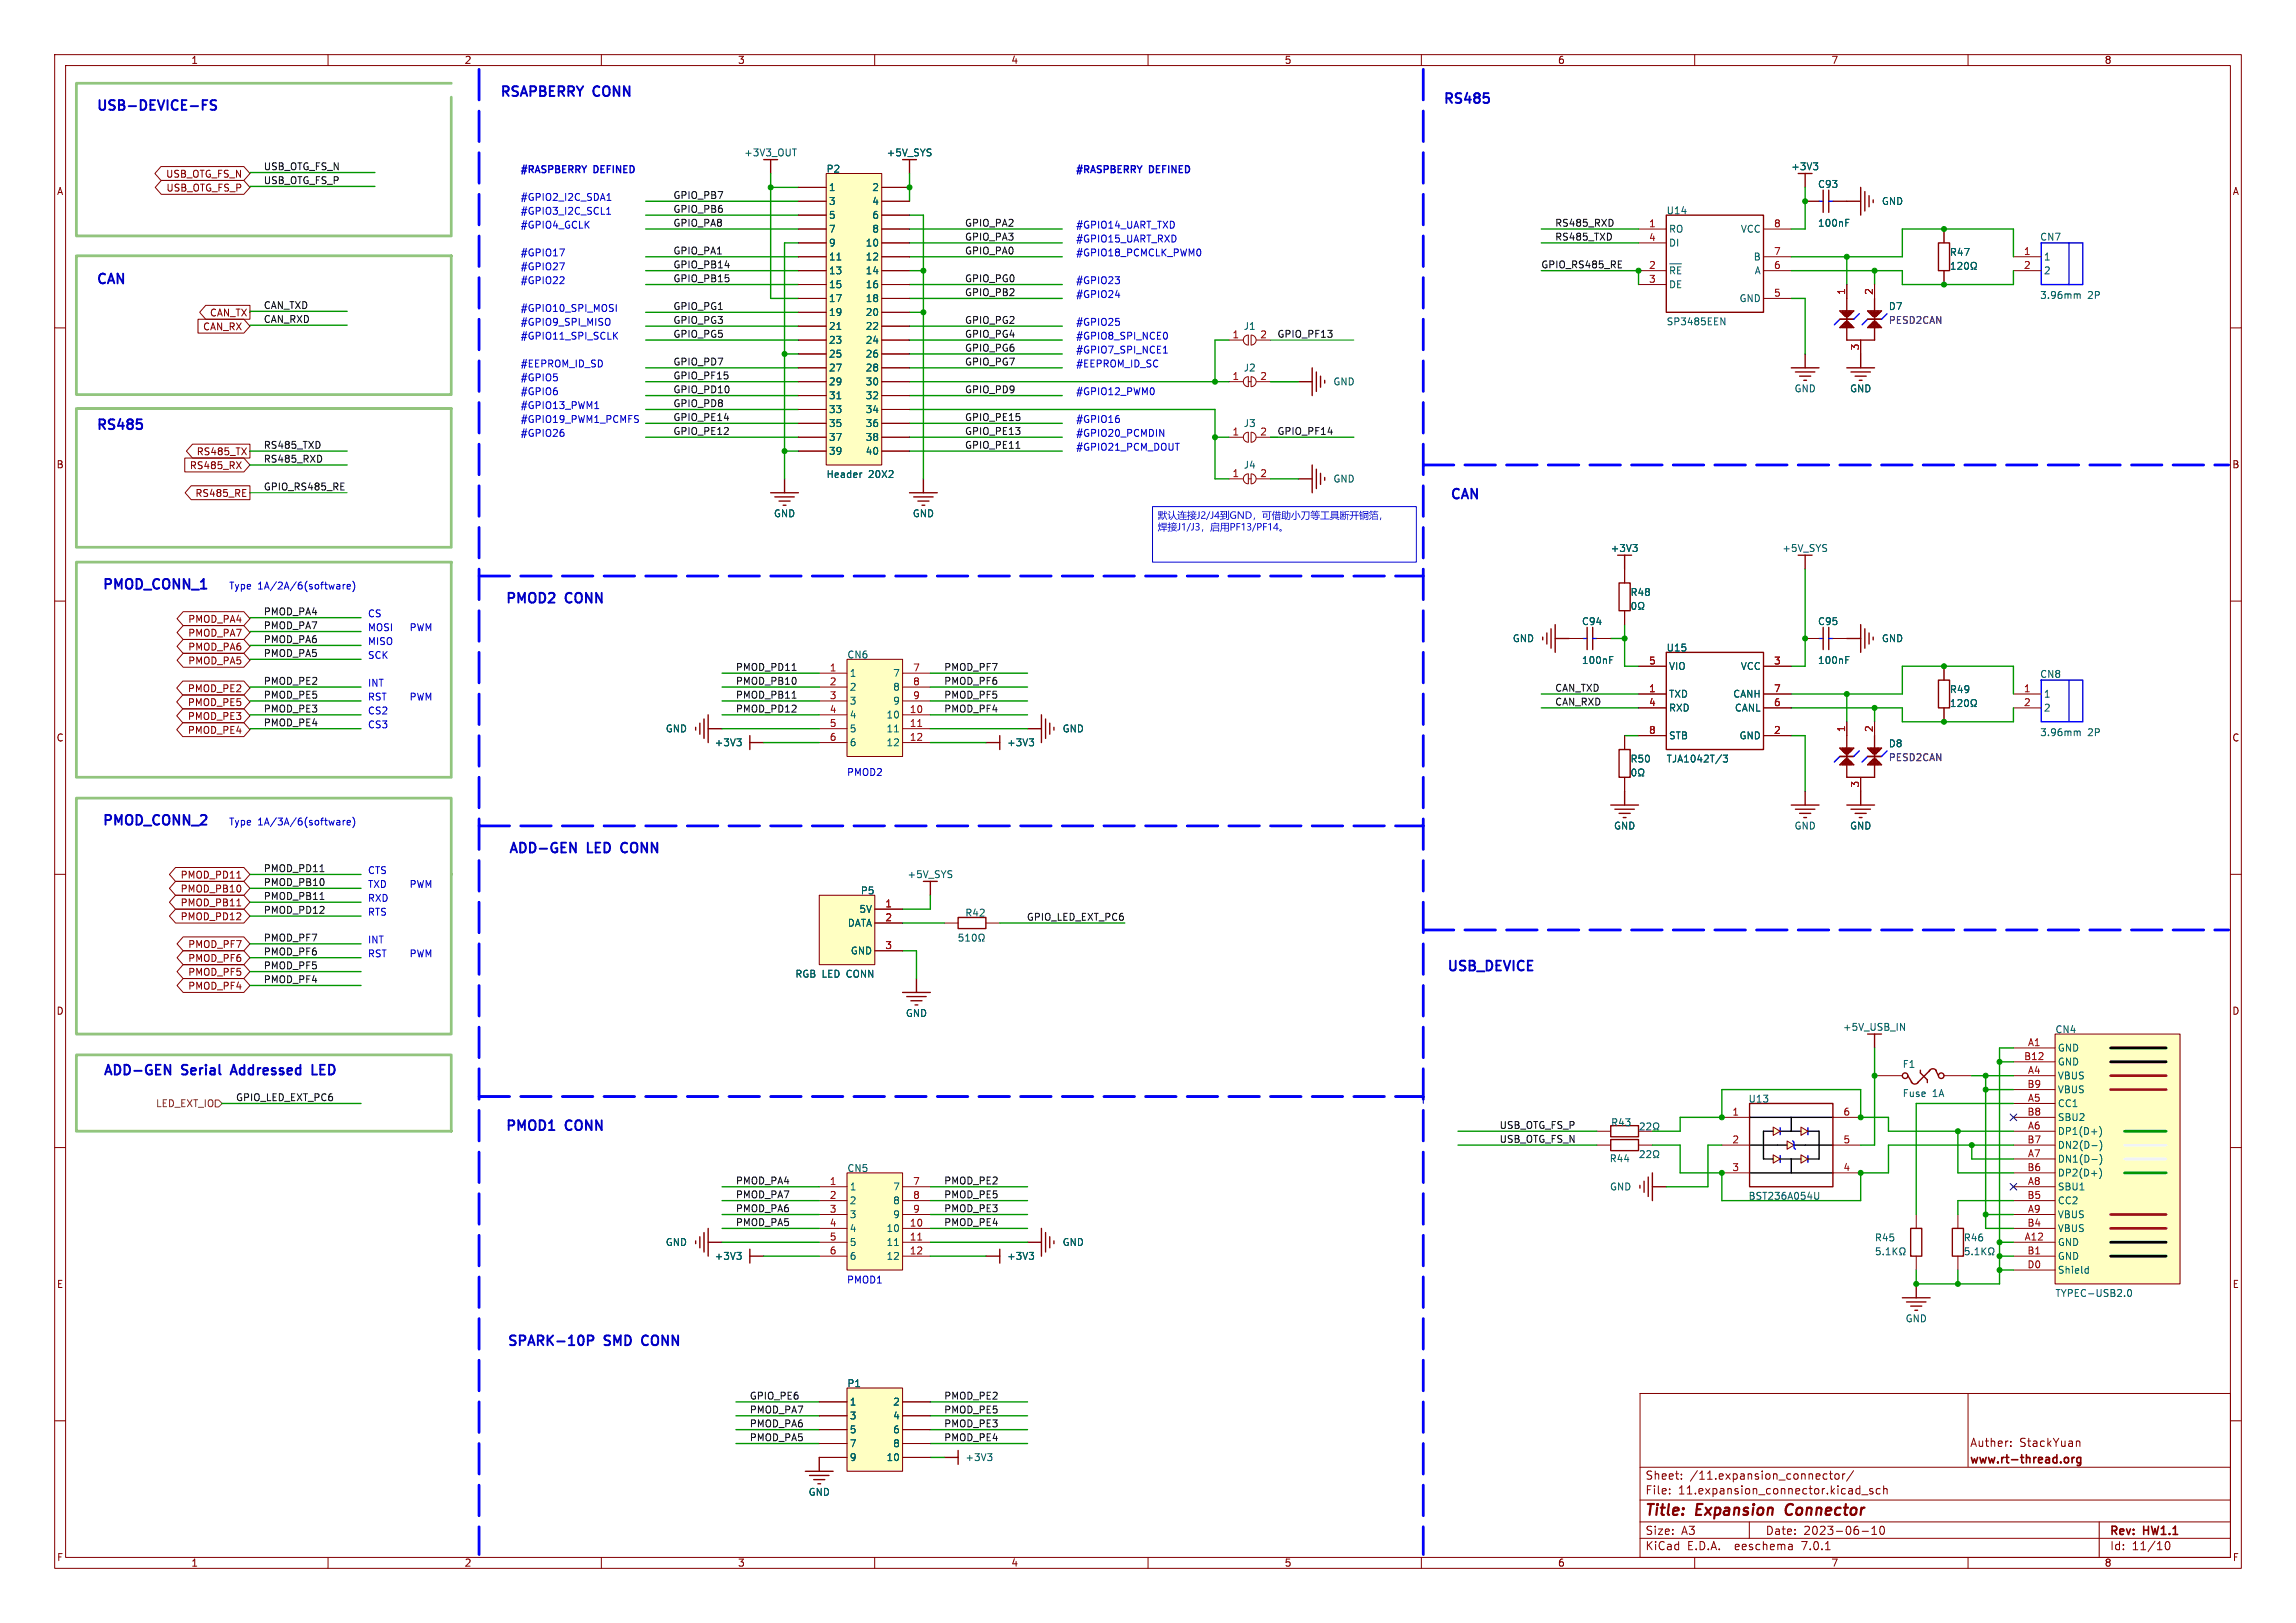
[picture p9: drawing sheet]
<svg xmlns="http://www.w3.org/2000/svg" width="420mm" height="297mm" viewBox="0 0 420 297" stroke-linecap="round" stroke-linejoin="round" font-family="sans-serif">
<defs><g id="words">
<g font-size="2.8" fill="#840000">
<text x="301" y="277.8">Title:</text>
<text x="310.4" y="277.8">Expansion</text>
<text x="327.4" y="277.8">Connector</text>
</g>
<g font-size="2.5" fill="#0000c2">
<text x="91.1" y="17.8">RSAPBERRY CONN</text>
<text x="17.8" y="20.3">USB-DEVICE-FS</text>
<text x="264.2" y="19.1">RS485</text>
<text x="17.8" y="52.1">CAN</text>
<text x="17.8" y="78.7">RS485</text>
<text x="265.4" y="91.4">CAN</text>
<text x="18.3" y="107.9">PMOD_CONN_1</text>
<text x="92.1" y="110.5">PMOD2</text>
<text x="103.1" y="110.5">CONN</text>
<text x="18.3" y="151.1">PMOD_CONN_2</text>
<text x="92.7" y="156.2">ADD-GEN</text>
<text x="107.1" y="156.2">LED</text>
<text x="113.8" y="156.2">CONN</text>
<text x="264.3" y="177.8">USB_DEVICE</text>
<text x="19" y="196.8">ADD-GEN</text>
<text x="33.5" y="196.8">Serial</text>
<text x="43.1" y="196.8">Addressed</text>
<text x="58.3" y="196.8">LED</text>
<text x="92.1" y="207">PMOD1</text>
<text x="103.1" y="207">CONN</text>
<text x="92.4" y="246.4">SPARK-10P</text>
<text x="110.2" y="246.4">SMD</text>
<text x="117.6" y="246.4">CONN</text>
</g>
<g font-size="2.1" fill="#840000">
<text x="360.4" y="268.1">www.rt-thread.org</text>
<text x="360.4" y="264.9">Auther:</text>
<text x="369.4" y="264.9">StackYuan</text>
<text x="301" y="273.6">File:</text>
<text x="301" y="270.9">Sheet:</text>
<text x="307" y="273.6">11.expansion_connector.kicad_sch</text>
<text x="309.1" y="270.9">/11.expansion_connector/</text>
<text x="301" y="281">Size:</text>
<text x="307.6" y="281">A3</text>
<text x="323" y="281">Date:</text>
<text x="329.9" y="281">2023-06-10</text>
<text x="386" y="281.2">Rev:</text>
<text x="392.2" y="281.2">HW1.1</text>
<text x="301" y="283.8">KiCad</text>
<text x="308.6" y="283.8">E.D.A.</text>
<text x="317.4" y="283.8">eeschema</text>
<text x="329.7" y="283.8">7.0.1</text>
<text x="386" y="283.8">Id:</text>
<text x="390" y="283.8">11/10</text>
</g>
<g font-size="1.8" fill="#840000">
<text x="35" y="11.8">1</text>
<text x="85" y="11.8">2</text>
<text x="135" y="11.8">3</text>
<text x="185" y="11.8">4</text>
<text x="235" y="11.8">5</text>
<text x="285" y="11.8">6</text>
<text x="335" y="11.8">7</text>
<text x="385" y="11.8">8</text>
<text x="10.4" y="35.8">A</text>
<text x="30.3" y="32.7">USB_OTG_FS_N</text>
<text x="30.3" y="35.2">USB_OTG_FS_P</text>
<text x="408.4" y="35.8">A</text>
<text x="38.3" y="58.1">CAN_TX</text>
<text x="37" y="60.6">CAN_RX</text>
<text x="35.9" y="83.5">RS485_TX</text>
<text x="10.3" y="85.8">B</text>
<text x="34.6" y="86">RS485_RX</text>
<text x="408.3" y="85.8">B</text>
<text x="35.6" y="91.1">RS485_RE</text>
<text x="34.3" y="119.2">PMOD_PA6</text>
<text x="34.3" y="116.7">PMOD_PA7</text>
<text x="34.3" y="114.1">PMOD_PA4</text>
<text x="34.3" y="121.7">PMOD_PA5</text>
<text x="34.2" y="129.4">PMOD_PE5</text>
<text x="34.2" y="126.8">PMOD_PE2</text>
<text x="34.2" y="131.9">PMOD_PE3</text>
<text x="10.3" y="135.8">C</text>
<text x="34.2" y="134.4">PMOD_PE4</text>
<text x="408.3" y="135.8">C</text>
<text x="32.9" y="160.9">PMOD_PD11</text>
<text x="32.9" y="166">PMOD_PB11</text>
<text x="32.9" y="163.5">PMOD_PB10</text>
<text x="32.9" y="168.6">PMOD_PD12</text>
<text x="34.3" y="173.6">PMOD_PF7</text>
<text x="34.3" y="178.7">PMOD_PF5</text>
<text x="34.3" y="176.2">PMOD_PF6</text>
<text x="10.3" y="185.8">D</text>
<text x="34.3" y="181.3">PMOD_PF4</text>
<text x="408.3" y="185.8">D</text>
<text x="10.4" y="235.8">E</text>
<text x="408.3" y="235.8">E</text>
<text x="10.4" y="285.8">F</text>
<text x="35" y="286.8">1</text>
<text x="85" y="286.8">2</text>
<text x="135" y="286.8">3</text>
<text x="185" y="286.8">4</text>
<text x="235" y="286.8">5</text>
<text x="285" y="286.8">6</text>
<text x="335" y="286.8">7</text>
<text x="385" y="286.8">8</text>
<text x="408.4" y="285.8">F</text>
</g>
<g font-size="1.8" fill="#006464">
<text x="136.1" y="28.8">+3V3_OUT</text>
<text x="162.1" y="28.8">+5V_SYS</text>
<text x="151.1" y="31.7">P2</text>
<text x="151.6" y="35.1">1</text>
<text x="159.4" y="35.1">2</text>
<text x="327.6" y="31.3">+3V3</text>
<text x="332.5" y="34.5">C93</text>
<text x="151.6" y="37.7">3</text>
<text x="151.6" y="40.2">5</text>
<text x="159.4" y="37.7">4</text>
<text x="159.4" y="40.2">6</text>
<text x="304.8" y="39.4">U14</text>
<text x="332.5" y="41.6">100nF</text>
<text x="344.2" y="37.7">GND</text>
<text x="151.6" y="47.8">11</text>
<text x="151.6" y="42.7">7</text>
<text x="151.6" y="45.3">9</text>
<text x="158.2" y="45.3">10</text>
<text x="158.2" y="47.8">12</text>
<text x="159.4" y="42.7">8</text>
<text x="305.3" y="42.7">RO</text>
<text x="305.3" y="45.3">DI</text>
<text x="318.3" y="42.7">VCC</text>
<text x="320.7" y="47.8">B</text>
<text x="356.6" y="47">R47</text>
<text x="373.1" y="44.2">CN7</text>
<text x="373.9" y="47.8">1</text>
<text x="151.6" y="50.4">13</text>
<text x="151.6" y="52.9">15</text>
<text x="158.2" y="50.4">14</text>
<text x="158.2" y="52.9">16</text>
<text x="305.3" y="51">~{RE}</text>
<text x="305.3" y="52.9">DE</text>
<text x="320.9" y="50.4">A</text>
<text x="373.9" y="50.4">2</text>
<text x="151.6" y="55.4">17</text>
<text x="151.6" y="58">19</text>
<text x="158.2" y="55.4">18</text>
<text x="158.2" y="58">20</text>
<text x="304.8" y="59.7">SP3485EEN</text>
<text x="318.1" y="55.4">GND</text>
<text x="345.4" y="56.9">D7</text>
<text x="373.1" y="54.9">3.96mm</text>
<text x="381.8" y="54.9">2P</text>
<text x="151.6" y="60.5">21</text>
<text x="151.6" y="63.1">23</text>
<text x="151.6" y="65.6">25</text>
<text x="158.2" y="60.5">22</text>
<text x="158.2" y="63.1">24</text>
<text x="158.2" y="65.6">26</text>
<text x="227.4" y="60.5">J1</text>
<text x="151.6" y="68.1">27</text>
<text x="151.6" y="70.7">29</text>
<text x="158.2" y="68.1">28</text>
<text x="158.2" y="70.7">30</text>
<text x="227.4" y="68.1">J2</text>
<text x="243.8" y="70.7">GND</text>
<text x="328.2" y="71.9">GND</text>
<text x="338.4" y="71.9">GND</text>
<text x="151.6" y="73.2">31</text>
<text x="151.6" y="75.8">33</text>
<text x="158.2" y="73.2">32</text>
<text x="158.2" y="75.8">34</text>
<text x="151.6" y="78.3">35</text>
<text x="151.6" y="80.8">37</text>
<text x="151.6" y="83.4">39</text>
<text x="158.2" y="78.3">36</text>
<text x="158.2" y="80.8">38</text>
<text x="158.2" y="83.4">40</text>
<text x="227.4" y="78.3">J3</text>
<text x="151.1" y="87.6">Header</text>
<text x="158.8" y="87.6">20X2</text>
<text x="227.4" y="85.9">J4</text>
<text x="243.8" y="88.5">GND</text>
<text x="141.5" y="94.8">GND</text>
<text x="166.9" y="94.8">GND</text>
<text x="294.6" y="101.2">+3V3</text>
<text x="326" y="101.2">+5V_SYS</text>
<text x="298.2" y="109.2">R48</text>
<text x="276.7" y="117.7">GND</text>
<text x="289.3" y="114.5">C94</text>
<text x="304.8" y="119.4">U15</text>
<text x="332.5" y="114.5">C95</text>
<text x="344.2" y="117.7">GND</text>
<text x="154.9" y="120.6">CN6</text>
<text x="155.4" y="124">1</text>
<text x="163.3" y="124">7</text>
<text x="289.3" y="121.7">100nF</text>
<text x="305.3" y="122.7">VIO</text>
<text x="318.3" y="122.7">VCC</text>
<text x="332.5" y="121.7">100nF</text>
<text x="373.1" y="124.2">CN8</text>
<text x="155.4" y="126.6">2</text>
<text x="155.4" y="129.1">3</text>
<text x="155.4" y="131.6">4</text>
<text x="162" y="131.6">10</text>
<text x="163.3" y="126.6">8</text>
<text x="163.3" y="129.1">9</text>
<text x="305.3" y="127.8">TXD</text>
<text x="305.3" y="130.4">RXD</text>
<text x="316.9" y="127.8">CANH</text>
<text x="317.2" y="130.4">CANL</text>
<text x="356.6" y="127">R49</text>
<text x="373.9" y="127.8">1</text>
<text x="373.9" y="130.4">2</text>
<text x="121.7" y="134.2">GND</text>
<text x="130.7" y="136.7">+3V3</text>
<text x="155.4" y="134.2">5</text>
<text x="155.4" y="136.7">6</text>
<text x="162" y="134.2">11</text>
<text x="162" y="136.7">12</text>
<text x="184.2" y="136.7">+3V3</text>
<text x="194.3" y="134.2">GND</text>
<text x="305.3" y="135.4">STB</text>
<text x="318.1" y="135.4">GND</text>
<text x="345.4" y="136.9">D8</text>
<text x="373.1" y="134.9">3.96mm</text>
<text x="381.8" y="134.9">2P</text>
<text x="298.2" y="139.7">R50</text>
<text x="304.8" y="139.7">TJA1042T/3</text>
<text x="295.2" y="152">GND</text>
<text x="328.2" y="152">GND</text>
<text x="338.4" y="152">GND</text>
<text x="165.9" y="160.8">+5V_SYS</text>
<text x="157.1" y="167.2">5V</text>
<text x="157.4" y="163.8">P5</text>
<text x="176.5" y="167.9">R42</text>
<text x="155" y="169.7">DATA</text>
<text x="145.4" y="179.1">RGB LED CONN</text>
<text x="155.5" y="174.8">GND</text>
<text x="165.6" y="186.2">GND</text>
<text x="337.1" y="188.8">+5V_USB_IN</text>
<text x="375.9" y="189.2">CN4</text>
<text x="348" y="195.6">F1</text>
<text x="376.4" y="192.6">GND</text>
<text x="376.4" y="197.7">VBUS</text>
<text x="376.4" y="195.1">GND</text>
<text x="319.8" y="201.9">U13</text>
<text x="348" y="200.9">Fuse</text>
<text x="353.4" y="200.9">1A</text>
<text x="376.4" y="202.8">CC1</text>
<text x="376.4" y="200.2">VBUS</text>
<text x="294.6" y="206.2">R43</text>
<text x="376.4" y="207.8">DP1(D+)</text>
<text x="376.4" y="205.3">SBU2</text>
<text x="154.9" y="214.6">CN5</text>
<text x="294.4" y="212.8">R44</text>
<text x="376.4" y="212.9">DN1(D-)</text>
<text x="376.4" y="215.5">DP2(D+)</text>
<text x="376.4" y="210.4">DN2(D-)</text>
<text x="155.4" y="218">1</text>
<text x="155.4" y="220.5">2</text>
<text x="163.3" y="218">7</text>
<text x="163.3" y="220.5">8</text>
<text x="294.4" y="218">GND</text>
<text x="319.8" y="219.7">BST236A054U</text>
<text x="376.4" y="218">SBU1</text>
<text x="376.4" y="220.5">CC2</text>
<text x="155.4" y="223.1">3</text>
<text x="155.4" y="225.6">4</text>
<text x="162" y="225.6">10</text>
<text x="163.3" y="223.1">9</text>
<text x="342.9" y="227.3">R45</text>
<text x="359.2" y="227.3">R46</text>
<text x="376.4" y="223.1">VBUS</text>
<text x="376.4" y="225.6">VBUS</text>
<text x="121.7" y="228.2">GND</text>
<text x="130.7" y="230.7">+3V3</text>
<text x="155.4" y="228.2">5</text>
<text x="155.4" y="230.7">6</text>
<text x="162" y="228.2">11</text>
<text x="162" y="230.7">12</text>
<text x="184.2" y="230.7">+3V3</text>
<text x="194.3" y="228.2">GND</text>
<text x="376.4" y="228.2">GND</text>
<text x="376.4" y="230.7">GND</text>
<text x="376.4" y="233.2">Shield</text>
<text x="375.9" y="237.5">TYPEC-USB2.0</text>
<text x="348.5" y="242.1">GND</text>
<text x="154.9" y="254">P1</text>
<text x="155.4" y="257.4">1</text>
<text x="163.3" y="257.4">2</text>
<text x="155.4" y="259.9">3</text>
<text x="155.4" y="262.4">5</text>
<text x="163.3" y="259.9">4</text>
<text x="163.3" y="262.4">6</text>
<text x="155.4" y="265">7</text>
<text x="155.4" y="267.5">9</text>
<text x="162" y="267.5">10</text>
<text x="163.3" y="265">8</text>
<text x="176.5" y="267.5">+3V3</text>
<text x="147.9" y="273.9">GND</text>
</g>
<g font-size="1.8" fill="#0f0f0f">
<text x="48.3" y="33.8">USB_OTG_FS_P</text>
<text x="48.3" y="31.2">USB_OTG_FS_N</text>
<text x="123.2" y="39">GPIO_PB6</text>
<text x="123.2" y="41.6">GPIO_PA8</text>
<text x="123.2" y="36.5">GPIO_PB7</text>
<text x="176.5" y="41.6">GPIO_PA2</text>
<text x="284.5" y="41.6">RS485_RXD</text>
<text x="123.2" y="46.6">GPIO_PA1</text>
<text x="176.5" y="44.1">GPIO_PA3</text>
<text x="176.5" y="46.6">GPIO_PA0</text>
<text x="284.5" y="44.1">RS485_TXD</text>
<text x="123.2" y="51.7">GPIO_PB15</text>
<text x="123.2" y="49.2">GPIO_PB14</text>
<text x="176.5" y="51.7">GPIO_PG0</text>
<text x="281.9" y="49.2">GPIO_RS485_RE</text>
<text x="48.3" y="59.2">CAN_RXD</text>
<text x="48.3" y="56.6">CAN_TXD</text>
<text x="123.2" y="56.8">GPIO_PG1</text>
<text x="123.2" y="59.3">GPIO_PG3</text>
<text x="176.5" y="59.3">GPIO_PG2</text>
<text x="176.5" y="54.3">GPIO_PB2</text>
<text x="123.2" y="61.9">GPIO_PG5</text>
<text x="176.5" y="61.9">GPIO_PG4</text>
<text x="176.5" y="64.4">GPIO_PG6</text>
<text x="233.7" y="61.9">GPIO_PF13</text>
<text x="123.2" y="67">GPIO_PD7</text>
<text x="123.2" y="69.5">GPIO_PF15</text>
<text x="176.5" y="67">GPIO_PG7</text>
<text x="123.2" y="77.1">GPIO_PE14</text>
<text x="123.2" y="74.6">GPIO_PD8</text>
<text x="123.2" y="72">GPIO_PD10</text>
<text x="176.5" y="72">GPIO_PD9</text>
<text x="176.5" y="77.1">GPIO_PE15</text>
<text x="48.3" y="82.2">RS485_TXD</text>
<text x="123.2" y="79.7">GPIO_PE12</text>
<text x="176.5" y="82.2">GPIO_PE11</text>
<text x="176.5" y="79.7">GPIO_PE13</text>
<text x="233.7" y="79.7">GPIO_PF14</text>
<text x="48.3" y="84.7">RS485_RXD</text>
<text x="48.3" y="89.8">GPIO_RS485_RE</text>
<text x="48.3" y="112.7">PMOD_PA4</text>
<text x="48.3" y="117.8">PMOD_PA6</text>
<text x="48.3" y="115.2">PMOD_PA7</text>
<text x="48.3" y="125.4">PMOD_PE2</text>
<text x="48.3" y="120.3">PMOD_PA5</text>
<text x="134.6" y="122.8">PMOD_PD11</text>
<text x="134.6" y="125.4">PMOD_PB10</text>
<text x="172.7" y="122.8">PMOD_PF7</text>
<text x="172.7" y="125.4">PMOD_PF6</text>
<text x="48.3" y="130.5">PMOD_PE3</text>
<text x="48.3" y="127.9">PMOD_PE5</text>
<text x="134.6" y="130.5">PMOD_PD12</text>
<text x="134.6" y="127.9">PMOD_PB11</text>
<text x="172.7" y="127.9">PMOD_PF5</text>
<text x="172.7" y="130.5">PMOD_PF4</text>
<text x="284.5" y="129.2">CAN_RXD</text>
<text x="284.5" y="126.7">CAN_TXD</text>
<text x="48.3" y="133">PMOD_PE4</text>
<text x="48.3" y="159.7">PMOD_PD11</text>
<text x="48.3" y="164.8">PMOD_PB11</text>
<text x="48.3" y="167.3">PMOD_PD12</text>
<text x="48.3" y="162.2">PMOD_PB10</text>
<text x="48.3" y="172.4">PMOD_PF7</text>
<text x="187.7" y="168.6">GPIO_LED_EXT_PC6</text>
<text x="48.3" y="180">PMOD_PF4</text>
<text x="48.3" y="177.5">PMOD_PF5</text>
<text x="48.3" y="174.9">PMOD_PF6</text>
<text x="43.2" y="201.6">GPIO_LED_EXT_PC6</text>
<text x="274.3" y="209.2">USB_OTG_FS_N</text>
<text x="274.3" y="206.7">USB_OTG_FS_P</text>
<text x="134.6" y="221.9">PMOD_PA6</text>
<text x="134.6" y="219.4">PMOD_PA7</text>
<text x="134.6" y="216.8">PMOD_PA4</text>
<text x="172.7" y="216.8">PMOD_PE2</text>
<text x="172.7" y="219.4">PMOD_PE5</text>
<text x="172.7" y="221.9">PMOD_PE3</text>
<text x="134.6" y="224.4">PMOD_PA5</text>
<text x="172.7" y="224.4">PMOD_PE4</text>
<text x="137.2" y="256.2">GPIO_PE6</text>
<text x="172.7" y="256.2">PMOD_PE2</text>
<text x="137.2" y="258.7">PMOD_PA7</text>
<text x="137.2" y="263.8">PMOD_PA5</text>
<text x="137.2" y="261.3">PMOD_PA6</text>
<text x="172.7" y="261.3">PMOD_PE3</text>
<text x="172.7" y="258.7">PMOD_PE5</text>
<text x="172.7" y="263.8">PMOD_PE4</text>
</g>
<g font-size="1.8" fill="#0000c2">
<text x="95.2" y="31.8">#RASPBERRY</text>
<text x="108.8" y="31.8">DEFINED</text>
<text x="196.8" y="31.8">#RASPBERRY</text>
<text x="210.4" y="31.8">DEFINED</text>
<text x="95.2" y="39.4">#GPIO3_I2C_SCL1</text>
<text x="95.2" y="36.8">#GPIO2_I2C_SDA1</text>
<text x="95.2" y="41.9">#GPIO4_GCLK</text>
<text x="196.8" y="41.9">#GPIO14_UART_TXD</text>
<text x="95.2" y="47">#GPIO17</text>
<text x="196.8" y="47">#GPIO18_PCMCLK_PWM0</text>
<text x="196.8" y="44.4">#GPIO15_UART_RXD</text>
<text x="95.2" y="52.1">#GPIO22</text>
<text x="95.2" y="49.5">#GPIO27</text>
<text x="196.8" y="52.1">#GPIO23</text>
<text x="95.2" y="57.2">#GPIO10_SPI_MOSI</text>
<text x="95.2" y="59.7">#GPIO9_SPI_MISO</text>
<text x="196.8" y="54.6">#GPIO24</text>
<text x="196.8" y="59.7">#GPIO25</text>
<text x="95.2" y="62.2">#GPIO11_SPI_SCLK</text>
<text x="196.8" y="62.2">#GPIO8_SPI_NCE0</text>
<text x="196.8" y="64.8">#GPIO7_SPI_NCE1</text>
<text x="95.2" y="69.8">#GPIO5</text>
<text x="95.2" y="67.3">#EEPROM_ID_SD</text>
<text x="196.8" y="67.3">#EEPROM_ID_SC</text>
<text x="95.2" y="72.4">#GPIO6</text>
<text x="95.2" y="74.9">#GPIO13_PWM1</text>
<text x="95.2" y="77.5">#GPIO19_PWM1_PCMFS</text>
<text x="196.8" y="72.4">#GPIO12_PWM0</text>
<text x="196.8" y="77.5">#GPIO16</text>
<text x="95.2" y="80">#GPIO26</text>
<text x="196.8" y="80">#GPIO20_PCMDIN</text>
<text x="196.8" y="82.5">#GPIO21_PCM_DOUT</text>
<text x="41.9" y="107.9">Type</text>
<text x="47.2" y="107.9">1A/2A/6(software)</text>
<text x="67.3" y="113">CS</text>
<text x="67.3" y="118.1">MISO</text>
<text x="67.3" y="115.6">MOSI</text>
<text x="74.9" y="115.6">PWM</text>
<text x="67.3" y="120.7">SCK</text>
<text x="67.3" y="125.7">INT</text>
<text x="67.3" y="128.3">RST</text>
<text x="67.3" y="130.8">CS2</text>
<text x="74.9" y="128.3">PWM</text>
<text x="67.3" y="133.3">CS3</text>
<text x="154.9" y="142.1">PMOD2</text>
<text x="41.9" y="151.1">Type</text>
<text x="47.2" y="151.1">1A/3A/6(software)</text>
<text x="67.3" y="160">CTS</text>
<text x="67.3" y="162.6">TXD</text>
<text x="67.3" y="165.1">RXD</text>
<text x="67.3" y="167.6">RTS</text>
<text x="74.9" y="162.6">PWM</text>
<text x="67.3" y="172.7">INT</text>
<text x="67.3" y="175.3">RST</text>
<text x="74.9" y="175.3">PWM</text>
<text x="154.9" y="234.9">PMOD1</text>
</g>
<g font-size="1.8" fill="#a90000">
<text x="301.6" y="41.7">1</text>
<text x="324.5" y="41.7">8</text>
<text x="301.6" y="44.2">4</text>
<text x="324.5" y="46.7">7</text>
<text x="370.2" y="46.7">1</text>
<text x="301.6" y="49.3">2</text>
<text x="301.6" y="51.8">3</text>
<text x="324.5" y="49.3">6</text>
<text x="370.2" y="49.3">2</text>
<text x="324.5" y="54.4">5</text>
<text x="337.6" y="54" transform="rotate(-90 337.6 54)">1</text>
<text x="342.6" y="54" transform="rotate(-90 342.6 54)">2</text>
<text x="225.4" y="62">1</text>
<text x="230.5" y="62">2</text>
<text x="340.1" y="64.2" transform="rotate(-90 340.1 64.2)">3</text>
<text x="225.4" y="69.6">1</text>
<text x="230.5" y="69.6">2</text>
<text x="225.4" y="79.8">1</text>
<text x="230.5" y="79.8">2</text>
<text x="225.4" y="87.4">1</text>
<text x="230.5" y="87.4">2</text>
<text x="151.7" y="122.9">1</text>
<text x="151.7" y="125.5">2</text>
<text x="167" y="122.9">7</text>
<text x="167" y="125.5">8</text>
<text x="301.6" y="121.7">5</text>
<text x="324.5" y="121.7">3</text>
<text x="151.7" y="128">3</text>
<text x="151.7" y="130.6">4</text>
<text x="166.4" y="130.6">10</text>
<text x="167" y="128">9</text>
<text x="301.6" y="126.7">1</text>
<text x="301.6" y="129.3">4</text>
<text x="324.5" y="129.3">6</text>
<text x="324.5" y="126.7">7</text>
<text x="370.2" y="126.7">1</text>
<text x="370.2" y="129.3">2</text>
<text x="151.7" y="133.1">5</text>
<text x="151.7" y="135.6">6</text>
<text x="166.4" y="133.1">11</text>
<text x="166.4" y="135.6">12</text>
<text x="301.6" y="134.4">8</text>
<text x="324.5" y="134.4">2</text>
<text x="337.6" y="134" transform="rotate(-90 337.6 134)">1</text>
<text x="342.6" y="134" transform="rotate(-90 342.6 134)">2</text>
<text x="340.1" y="144.2" transform="rotate(-90 340.1 144.2)">3</text>
<text x="161.9" y="166.1">1</text>
<text x="161.9" y="168.7">2</text>
<text x="161.9" y="173.7">3</text>
<text x="370.9" y="191.5">A1</text>
<text x="370.2" y="194.1">B12</text>
<text x="370.9" y="196.6">A4</text>
<text x="370.8" y="199.1">B9</text>
<text x="370.9" y="201.7">A5</text>
<text x="316.8" y="204.2">1</text>
<text x="316.8" y="209.3">2</text>
<text x="337.2" y="209.3">5</text>
<text x="337.2" y="204.2">6</text>
<text x="370.8" y="209.3">B7</text>
<text x="370.8" y="204.2">B8</text>
<text x="370.9" y="206.8">A6</text>
<text x="316.8" y="214.4">3</text>
<text x="337.2" y="214.4">4</text>
<text x="370.8" y="214.4">B6</text>
<text x="370.9" y="211.8">A7</text>
<text x="151.7" y="216.9">1</text>
<text x="151.7" y="219.5">2</text>
<text x="151.7" y="222">3</text>
<text x="167" y="216.9">7</text>
<text x="167" y="219.5">8</text>
<text x="167" y="222">9</text>
<text x="370.8" y="219.5">B5</text>
<text x="370.9" y="216.9">A8</text>
<text x="370.9" y="222">A9</text>
<text x="151.7" y="224.5">4</text>
<text x="151.7" y="227.1">5</text>
<text x="166.4" y="224.5">10</text>
<text x="166.4" y="227.1">11</text>
<text x="370.3" y="227.1">A12</text>
<text x="370.8" y="224.5">B4</text>
<text x="151.7" y="229.6">6</text>
<text x="166.4" y="229.6">12</text>
<text x="370.8" y="229.6">B1</text>
<text x="370.8" y="232.2">D0</text>
</g>
<g font-size="1.8" fill="#840084">
<text x="345.4" y="59.4">PESD2CAN</text>
<text x="345.4" y="139.4">PESD2CAN</text>
</g>
<text font-size="1.8" fill="#725600" x="28.4" y="202.8">LED_EXT_IO</text>
</g></defs>
<g fill="none" stroke="#840000" stroke-width=".18">
<path d="M10 10h400v277h-400zM12 12h396v273h-396zM60 10v2M110 10v2M160 10v2M210 10v2M260 10v2M310 10v2M360 10v2M330.2 36.8h2.5M335.3 36.8h2.5M10 60h2"/>
<path d="M337.8 52.1v2.5M342.9 52.1v2.5M408 60h2M224.8 62.2h2.5M224.8 69.9h2.5M227.4 62.3a.91 .91 0 0 0 .9 .8M227.4 62.2a.91 .91 0 0 1 .9-.9v1.8M228.3 68.9a.91 .91 0 0 0-.9 .9M228.3 69v1.8a.91 .91 0 0 1-.9-.9M228.3 69.9h.6M228.9 61.3v1.8M228.9 69v1.7"/>
<path d="M228.9 61.3a.91 .91 0 0 1 .9 .9M228.9 68.9a.91 .91 0 0 1 .9 .9M229.8 62.3a.91 .91 0 0 1-.9 .8M229.8 69.9a.91 .91 0 0 1-.9 .9M229.9 62.2h2.5M229.9 69.9h2.5M340.4 62.2v2.6M10 110h2M297.2 104.1v2.6M297.2 111.8v2.5M408 110h2M149.9 123.2h5"/>
<path d="M149.9 130.8h5M149.9 133.4h5M149.9 135.9h5M149.9 125.7h5M149.9 128.3h5M154.9 120.7h10.2v17.7h-10.2zM165.1 123.2h5.1M165.1 130.8h5.1M165.1 133.4h5.1M165.1 135.9h5.1M165.1 125.7h5.1M165.1 128.3h5.1"/>
<path d="M299.7 127h5.1M299.7 134.6h5.1M299.7 121.9h5.1M299.7 129.5h5.1M322.6 127h5.1M322.6 134.6h5.1M322.6 121.9h5.1M322.6 129.5h5.1M355.6 121.9v2.6M355.6 129.5v2.6M368.3 127h5.1M368.3 129.5h5.1"/>
<path d="M10 160h2M408 160h2M342.9 196.9h5.1M355.6 196.9h5.1M10 210h2M292.1 209.6h2.5M299.7 209.6h2.6M408 210h2M10 260h2M300 255h108v30h-108zM360 255v13.4M408 260h2"/>
<path d="M300 278.5h108M300 274.5h108M300 268.5h108M305.4 273.3v.1M305.4 272.5v.1M307.6 270.6v.1M307.6 269.8v.1M320 278.5v3M333.8 269.7l.4 .1M334.2 270.6l-.4 .1M334.6 269.7h.6M334.8 269.2v1.3l.4 .2"/>
<path d="M335.7 269.8l.2-.1 .4 .1 .1 .6-.1 .2-.4 .1-.2-.1zM337.1 269.7v1M337.5 269.7l-.3 .1-.1 .2M339.1 269.1l-1.3 2M340.6 273.5h1.1M342.4 279.7l.4-.4v1.5M342.6 272.5l-.4-.1-.2 .2 .1 .2 .5 .2v.3h-.6M343.9 272.5l-.4-.1-.3 .3v.4l.1 .2h.6M344.1 279.4l.1-.1a.8 .8 0 0 1 .5 .7 .8 .8 0 0 1-.5 .8 1 1 0 0 1-.1-1.4zM344.6 272.5l.2-.1 .3 .1 .1 .9M344.6 271.9v1.5M367.8 264.6v.1"/>
<path d="M367.8 263.8v.1M380 263.7l.4 .1 .1 .1v.8M384 278.5v6.5M60 285v2M110 285v2M160 285v2M210 285v2M260 285v2M300 281.5h108M310 285v2M327.6 282.6l.2 .2v.8M327.8 283.5l-.5 .1"/>
<path d="M327.8 283h-.5M333.9 283.6h.9M340.6 280.2h1.2M342.4 280.8h.9M360 285v2M396.3 282.2l.1-.1a.8 .8 0 0 1 .5 .7 .8 .8 0 0 1-.5 .8 .99 .99 0 0 1-.1-1.4z"/>
</g>
<path d="M326.8 275.7l-.2 .7 .1 .4" fill="none" stroke="#840000" stroke-width=".4"/>
<path d="M379 266.7v1M379.5 266.7l-.3 .1-.2 .2M380.6 266.8l-.4-.1-.3 .3v.4l.1 .2h.6M380.6 266.7v1.2l-.3 .3-.3-.1" fill="none" stroke="#840000" stroke-width=".3"/>
<g fill="none" stroke="#840000" stroke-width=".25">
<path d="M330.2 31.8v2.5M333.5 34.8v4.1M334.5 34.8v4.1M336.5 58.4h2.6M336.8 59.7h2M336.8 57.2h2M337.1 56.9v.5h1.5v-.5M337.1 59.9v-.5h1.5v.5M337.3 56.9v.8h1v-.8M337.3 59.9v-.7h1v.7M337.6 58.9l-1.1 1h2.6l-1-1M337.6 56.9v1"/>
<path d="M337.6 58.9v1M337.6 58.9h.5M337.6 57.9l-1.1-1h2.6l-1 1M337.6 57.9h.5M337.8 54.6v7.6h5.1v-7.6M338.1 56.9v1M338.1 58.9v1M341.6 58.4h2.6M341.9 59.7h2M341.9 57.2h2M342.1 59.9v-.5h1.6v.5M342.1 56.9v.5h1.6v-.5"/>
<path d="M342.4 59.9v-.7h1v.7M342.4 56.9v.8h1v-.8M342.6 58.9l-1 1h2.6l-1-1M342.6 58.9h.6M342.6 57.9h.6M342.6 57.9l-1-1h2.6l-1 1M342.6 56.9v1M342.6 58.9v1M343.2 56.9v1M343.2 58.9v1M282.2 116.6v.5M283 115.8v2.1"/>
<path d="M283.7 115.1v3.5M284.5 114.3v5.1M284.5 116.8h2.5M296.2 106.7h2v5.1h-2zM297.2 101.6v2.5M304.8 119.4h17.8v17.8h-17.8zM330.2 101.6v2.5M127.3 133.1v.5M128 132.3v2.1M128.8 131.6v3.5M129.5 130.8v5.1M129.5 133.4h2.6"/>
<path d="M137.2 134.6v2.6M137.2 135.9h2.5M354.6 124.5h2v5h-2zM342.9 189.2v2.6M349 196.9l.8 1.2M349.6 198a.76 .76 0 0 0 1.3 0M351.3 195.8v.5l1.3 1.3v.5M353.1 195.8l-2.3 2.3M354.1 195.8l.5 1.1M354.2 195.9a.76 .76 0 0 0-.7-.3 .76 .76 0 0 0-.7 .5M294.6 208.5h5.1v2.1h-5.1z"/>
<circle cx="348.5" cy="196.9" r=".51"/>
<circle cx="355.1" cy="196.9" r=".51"/>
</g>
<path d="M332.7 36.8h.8M334.5 36.8h.8M336.5 58.4l-1 1M340.1 57.4l-1 1M341.6 58.4l-1 1M345.2 57.4l-1 1M373.4 124.5h7.6v7.6h-7.6zM378.5 124.5v7.6" fill="none" stroke="#00f" stroke-width=".25"/>
<g fill="none" stroke="#006464" stroke-width=".18">
<path d="M331.7 29.8h.8l-.4 .5M332.3 30.3l.2 .2v.3l-.2 .3M337.6 40.1h.6M298.7 99.6h.8l-.4 .5M298.6 110.4l.2-.2a.68 .68 0 0 1 .5 .7 .68 .68 0 0 1-.5 .6l-.3-.5zM299.2 100.1l.3 .3v.3l-.3 .2M299.7 111.5h.3v-.2a.54 .54 0 0 1-.2-.8 .54 .54 0 0 1 .7-.2 .58 .58 0 0 1-.1 1v.2h.3M134.8 135.2h.8l-.4 .5M135.3 135.7l.3 .2v.3l-.3 .3M163.6 133.9h.8M315.2 138.2h.8l-.4 .5 .3 .1v.5l-.1 .2-.6-.2M356.9 129.3h.8"/>
<path d="M356.9 128.4l.4-.4v1.3M358.1 128.1l.5-.1 .3 .4-.8 .9h.8M359.5 128.1l.2-.1a.68 .68 0 0 1 .4 .7 .68 .68 0 0 1-.4 .6l-.4-.5zM360.6 129.3h.3v-.2a.54 .54 0 0 1-.3-.8 .54 .54 0 0 1 .7-.2 .58 .58 0 0 1-.1 1v.2h.3M380 134l.2-.2h.3v.8M347.6 187.3l.8 1.2v-1.2M300 210.7l.5-.1 .3 .3-.8 .9h.8M301.2 210.7l.5-.1 .3 .3-.8 .9h.8M302.5 211.8h.3v-.2a.54 .54 0 0 1-.3-.7 .54 .54 0 0 1 .7-.3 .58 .58 0 0 1-.1 1v.2h.3"/>
</g>
<path d="M154.9 120.7h10.2v17.7h-10.2z" fill="#ffffc2" stroke="#ffffc2" stroke-width=".18"/>
<path d="M167.9 132.9h.7" fill="none" stroke="#a90000" stroke-width=".18"/>
<g fill="#ffffc2">
<path d="M324.4 211.3l1.2 .8-1.2 .8z"/>
<path d="M324.4 206.2l1.2 .8-1.2 .8z"/>
<path d="M326.9 208.8l1.3 .8-1.3 .7z"/>
<path d="M329.4 211.3l1.3 .8-1.3 .8z"/>
<path d="M329.4 206.2l1.3 .8-1.3 .8z"/>
</g>
<path d="M320 204.5h7.7v2.5M320 209.6h6.9M320 214.6h15.3M324.4 207h-1.8v5.1h1.8M325.6 212.1h3.8M325.6 207h3.8M327.7 212.1v2.5M327.7 204.5h7.6M328.2 209.6h7.1M330.7 207h2v5.1h-2" fill="none" stroke="#000" stroke-width=".25"/>
<g fill="none" stroke="#00f" stroke-width=".25">
<path d="M373.4 44.5h7.6v7.6h-7.6zM378.5 44.5v7.6M289.6 116.8h.7M291.3 116.8h.8M332.7 116.8h.8M334.5 116.8h.8M336.5 138.4l-1 1M340.1 137.4l-1 1M341.6 138.4l-1 1M345.2 137.4l-1 1M325.6 206.4v1.2M325.6 211.5v1.2"/>
<path d="M327.9 208.8l.3 .2v1.1l.2 .2M330.7 206.4v1.2M330.7 211.5v1.2"/>
</g>
<g fill="none" stroke="#840000" stroke-width=".18">
<path d="M29.4 30.5h15.2l1.1 1.3-1.1 1.2h-15.2l-1.1-1.2zM29.5 33h15.1l1.1 1.3-1.1 1.3h-15.1l-1.1-1.3zM146 34.3h5.1M146 36.8h5.1M146 39.4h5.1M151.1 31.8h10.2v53.3h-10.2zM161.3 34.3h5.1M161.3 36.8h5.1M161.3 39.4h5.1M36.2 58.4h8.4l1.1 1.3-1.1 1.3h-8.4zM37.6 55.9h8.1v2.5h-8.1l-1.1-1.2zM146 44.5h5.1"/>
<path d="M146 47h5.1M146 49.5h5.1M146 52.1h5.1M146 54.6h5.1M146 57.2h5.1M146 59.7h5.1M146 41.9h5.1M161.3 44.5h5.1M161.3 47h5.1M161.3 49.5h5.1M161.3 52.1h5.1M161.3 54.6h5.1"/>
<path d="M161.3 57.2h5.1M161.3 59.7h5.1M161.3 41.9h5.1M299.7 44.5h5.1M299.7 49.5h5.1M299.7 52.1h5.1M299.7 41.9h5.1M322.6 47h5.1M322.6 49.5h5.1M322.6 54.6h5.1M322.6 41.9h5.1M355.6 41.9v2.6"/>
<path d="M355.6 49.5v2.6M368.3 47h5.1M368.3 49.5h5.1M146 62.2h5.1M146 64.8h5.1M146 67.3h5.1M146 69.9h5.1M146 72.4h5.1M146 74.9h5.1M146 77.5h5.1M161.3 62.2h5.1M161.3 64.8h5.1"/>
<path d="M161.3 67.3h5.1M161.3 69.9h5.1M161.3 72.4h5.1M161.3 74.9h5.1M161.3 77.5h5.1M227.4 80a.91 .91 0 0 1 .9-.9v1.8M228.9 79.1v1.8M228.9 79.1a.91 .91 0 0 1 .9 .9M33.8 83.8h10.8l1.1 1.3-1.1 1.3h-10.8zM35 88.9h10.7v2.5h-10.7l-1.1-1.2zM35.2 81.3h10.5v2.5h-10.5l-1.1-1.2zM43.3 84.5l.8 1.3"/>
<path d="M44.1 84.5l-.8 1.3M44.4 90.8h.6M44.4 89.6h.6M146 80h5.1M146 82.6h5.1M161.3 80h5.1M161.3 82.6h5.1M224.8 80h2.5M224.8 87.6h2.5M227.4 80a.91 .91 0 0 0 .9 .9M228.3 86.7a.91 .91 0 0 0-.9 .9M228.3 86.7v1.8a.91 .91 0 0 1-.9-.8"/>
<path d="M228.3 87.6h.6M228.9 86.7v1.8M228.9 86.7a.91 .91 0 0 1 .9 .9M229.8 80a.91 .91 0 0 1-.9 .9M229.8 87.7a.91 .91 0 0 1-.9 .8M229.9 80h2.5M229.9 87.6h2.5M33.5 119.6h11.1l1.1 1.2-1.1 1.3h-11.1l-1.1-1.3zM33.5 117h11.1l1.1 1.3-1.1 1.3h-11.1l-1.1-1.3zM33.5 114.5h11.1l1.1 1.2-1.1 1.3h-11.1l-1.1-1.3zM33.5 111.9h11.1l1.1 1.3-1.1 1.3h-11.1l-1.1-1.3zM287 116.8h2.6"/>
<path d="M292.1 116.8h2.5M330.2 116.8h2.5M335.3 116.8h2.5M33.4 127.2h11.2l1.1 1.2-1.1 1.3h-11.2l-1.1-1.3zM33.4 124.6h11.2l1.1 1.3-1.1 1.3h-11.2l-1.1-1.3zM33.4 132.3h11.2l1.1 1.2-1.1 1.3h-11.2l-1.1-1.3zM33.4 129.7h11.2l1.1 1.3-1.1 1.3h-11.2l-1.1-1.3zM297.2 134.6v2.6M337.8 132.1v2.5M342.9 132.1v2.5M32.1 158.7h12.5l1.1 1.3-1.1 1.3h-12.5l-1.1-1.3zM297.2 142.2v2.6"/>
<path d="M340.4 142.2v2.6M32.1 166.4h12.5l1.1 1.2-1.1 1.3h-12.5l-1.1-1.3zM32.1 163.8h12.5l1.1 1.3-1.1 1.3h-12.5l-1.1-1.3zM32.1 161.3h12.5l1.1 1.3-1.1 1.2h-12.5l-1.1-1.2zM33.5 171.4h11.1l1.1 1.3-1.1 1.3h-11.1l-1.1-1.3zM33.5 176.5h11.1l1.1 1.3-1.1 1.3h-11.1l-1.1-1.3zM33.5 174h11.1l1.1 1.3-1.1 1.2h-11.1l-1.1-1.2zM33.5 179.1h11.1l1.1 1.2-1.1 1.3h-11.1l-1.1-1.3zM43.3 165.8h.7M43.3 160.7h.7M149.9 163.8h10.1v12.7h-10.1zM160 168.9h5.1"/>
<path d="M160 166.4h5.1M160 174h5.1M172.7 168.9h2.6M180.3 168.9h2.6M368.3 191.8h7.6M368.3 196.9h7.6M368.3 194.3h7.6M368.3 199.4h7.6M375.9 189.2h22.9v45.7h-22.9zM149.9 217.2h5M149.9 219.7h5M154.9 214.6h10.2v17.8h-10.2z"/>
<path d="M165.1 217.2h5.1M165.1 219.7h5.1M292.1 207h2.5M299.7 207h2.6M315 204.5h5M315 209.6h5M315 214.6h5M324.4 211.3l1.2 .8-1.2 .8zM324.4 206.2l1.2 .8-1.2 .8zM326.9 208.8l1.3 .8-1.3 .7zM329.4 211.3l1.3 .8-1.3 .8zM329.4 206.2l1.3 .8-1.3 .8z"/>
<path d="M335.3 204.5h5.1M335.3 209.6h5.1M335.3 214.6h5.1M368.3 204.5h7.6M368.3 209.6h7.6M368.3 214.6h7.6M368.3 207h7.6M368.3 201.9h7.6M368.3 212.1h7.6M368.3 217.2h7.6M368.3 219.7h7.6M149.9 227.3h5"/>
<path d="M149.9 222.2h5M149.9 229.9h5M149.9 224.8h5M165.1 227.3h5.1M165.1 222.2h5.1M165.1 229.9h5.1M165.1 224.8h5.1M350.5 222.2v2.6M350.5 229.9v2.5M358.1 222.2v2.6M358.1 229.9v2.5M368.3 227.3h7.6"/>
<path d="M368.3 222.2h7.6M368.3 229.9h7.6M368.3 224.8h7.6M368.3 232.4h7.6M149.9 256.5h5M149.9 259.1h5M154.9 254h10.2v15.2h-10.2zM165.1 256.5h5.1M165.1 259.1h5.1M149.9 266.7h5M149.9 261.6h5M149.9 264.2h5"/>
<path d="M165.1 266.7h5.1M165.1 261.6h5.1M165.1 264.2h5.1"/>
</g>
<g fill="none" stroke="#840000" stroke-width=".25">
<path d="M141 29.2v2.6M166.4 29.2v2.6M304.8 39.4h17.8v17.8h-17.8zM337.8 36.8h2.6M340.4 34.3v5.1M341.1 35.1v3.5M341.9 35.8v2M342.6 36.6v.5M354.6 44.5h2v5h-2zM237.5 69.9h2.5M240 67.3v5.1M240.8 68.1v3.5"/>
<path d="M241.6 68.8v2.1M242.3 69.6v.5M327.7 67.3h5M328.4 68.1h3.6M329.2 68.8h2M329.9 69.6h.6M330.2 64.8v2.5M337.8 67.3h5.1M338.6 68.1h3.5M339.3 68.8h2.1M340.1 69.6h.5M340.4 64.8v2.5"/>
<path d="M141 90.2h5M141.7 90.9h3.6M142.5 91.7h2M143.3 92.5h.5M143.5 87.6v2.6M166.4 90.2h5M167.1 90.9h3.6M167.9 91.7h2M168.7 92.5h.5M168.9 87.6v2.6M237.5 87.6h2.5M240 85.1v5.1"/>
<path d="M240.8 85.9v3.5M241.6 86.6v2M242.3 87.4v.5M290.3 114.8v4.1M291.3 114.8v4.1M333.5 114.8v4.1M334.5 114.8v4.1M337.8 116.8h2.6M340.4 114.3v5.1M341.1 115.1v3.5M341.9 115.8v2.1M342.6 116.6v.5"/>
<path d="M180.3 135.9h2.6M182.9 134.6v2.6M188 133.4h2.5M190.5 130.8v5.1M191.3 131.6v3.5M192 132.3v2.1M192.8 133.1v.5M296.2 137.2h2v5h-2zM336.5 138.4h2.6M336.8 139.7h2M336.8 137.2h2M337.1 136.9v.5h1.5v-.5"/>
<path d="M337.1 140v-.6h1.5v.6M337.3 136.9v.8h1v-.8M337.3 140v-.8h1v.8M337.6 138.9l-1.1 1.1h2.6l-1-1.1M337.6 136.9v1M337.6 138.9v1.1M337.6 138.9h.5M337.6 137.9l-1.1-1h2.6l-1 1M337.6 137.9h.5M337.8 134.6v7.6h5.1v-7.6M338.1 136.9v1M338.1 138.9v1.1"/>
<path d="M341.6 138.4h2.6M341.9 139.7h2M341.9 137.2h2M342.1 140v-.6h1.6v.6M342.1 136.9v.5h1.6v-.5M342.4 140v-.8h1v.8M342.4 136.9v.8h1v-.8M342.6 138.9l-1 1.1h2.6l-1-1.1M342.6 138.9h.6M342.6 137.9h.6M342.6 137.9l-1-1h2.6l-1 1M342.6 136.9v1"/>
<path d="M342.6 138.9v1.1M343.2 136.9v1M343.2 138.9v1.1M294.6 147.3h5.1M295.4 148.1h3.6M296.2 148.8h2M296.9 149.6h.5M297.2 144.8v2.5M327.7 147.3h5M328.4 148.1h3.6M329.2 148.8h2M329.9 149.6h.6"/>
<path d="M330.2 144.8v2.5M337.8 147.3h5.1M338.6 148.1h3.5M339.3 148.8h2.1M340.1 149.6h.5M340.4 144.8v2.5M167.6 179.1v2.5M170.2 161.3v2.5M175.3 167.9h5v2h-5zM165.1 181.6h5.1M165.9 182.4h3.5M166.6 183.1h2.1"/>
<path d="M167.4 183.9h.5M294.6 206h5.1v2h-5.1zM300 216.9v.5M300.7 216.2v2M301.5 215.4v3.5M302.3 214.6v5.1M302.3 217.2h2.5M320 201.9h15.3v15.3h-15.3zM127.3 227.1v.5M128 226.3v2M128.8 225.6v3.5M129.5 224.8v5.1"/>
<path d="M129.5 227.3h2.6M137.2 229.9h2.5M137.2 228.6v2.5M180.3 229.9h2.6M182.9 228.6v2.5M188 227.3h2.5M190.5 224.8v5.1M191.3 225.6v3.5M192 226.3v2M192.8 227.1v.5M348 237.5h5.1M348.7 238.3h3.6"/>
<path d="M349.5 224.8h2v5.1h-2zM349.5 239h2M350.3 239.8h.5M350.5 234.9v2.6M357.1 224.8h2.1v5.1h-2.1zM147.3 269.2h5.1M148.1 270h3.5M148.8 270.8h2.1M149.6 271.5h.5M149.9 266.7v2.5M172.7 266.7h2.6M175.3 265.4v2.6"/>
</g>
<g fill="none" stroke="#006464" stroke-width=".18">
<path d="M145 27.3h.7M305.4 48.3h2.2M306.3 49.1l-.2-.3h-.5v1.3M307.5 48.8h-.6v1.3M314.8 58.2l.7 1.2v-1.2M356.9 49.3h.8M356.9 48.4l.4-.4v1.3M358.1 48.1l.5-.1 .3 .4-.8 .9h.8M359.5 48.1l.2-.1a.68 .68 0 0 1 .4 .6 .68 .68 0 0 1-.4 .7l-.4-.5zM360.6 49.3h.3v-.3a.54 .54 0 0 1-.3-.7 .54 .54 0 0 1 .7-.2 .58 .58 0 0 1-.1 .9v.3h.3M380 54l.2-.2h.3v.8M157.6 86.5h.1"/>
<path d="M188.3 135.2h.8l-.5 .5M188.8 135.7l.3 .2v.3l-.3 .3M294.5 120.1h.6M337.6 120.1h.6M298.6 140.8l.2-.1a.68 .68 0 0 1 .5 .7 .68 .68 0 0 1-.5 .6l-.3-.5zM299.7 142h.3v-.2a.54 .54 0 0 1-.2-.8 .54 .54 0 0 1 .7-.2 .58 .58 0 0 1-.1 1v.2h.3M176.1 170.9h-.6l-.1 .7 .2-.2 .4 .1 .2 .2-.1 .4-.2 .1-.5-.1M176.6 172.2h.8M176.6 171.3l.4-.4v1.3M178 171l.2-.1a.68 .68 0 0 1 .4 .7 .68 .68 0 0 1-.4 .6 .84 .84 0 0 1-.2-1.2zM179.1 172.2h.3v-.2a.54 .54 0 0 1-.3-.8 .54 .54 0 0 1 .7-.2 .58 .58 0 0 1-.1 1v.2h.3M300 205.6l.5-.1 .3 .4-.8 .9h.8"/>
<path d="M301.2 205.6l.5-.1 .3 .4-.8 .9h.8M302.5 206.8h.3v-.3a.54 .54 0 0 1-.3-.7 .54 .54 0 0 1 .7-.2 .58 .58 0 0 1-.1 .9v.3h.3M332.7 218.2l-.1 1.1-.2 .2-.4-.2M382.7 212.2h.9M382.7 209.7h.9M384 206.1a1.46 1.46 0 0 1 0 2M384 213.8a1.46 1.46 0 0 1 0 1.9M384.1 211.2a1.46 1.46 0 0 1 0 2M384.1 208.7a1.46 1.46 0 0 1 0 1.9M134.8 229.2h.8l-.4 .5M135.3 229.7l.3 .2v.3l-.3 .3M163.6 227.9h.8"/>
<path d="M188.3 229.2h.8l-.5 .5M188.8 229.7l.3 .2v.3l-.3 .3M343.9 228.4h-.6l-.1 .6 .2-.2 .4 .1 .1 .2v.4l-.2 .1-.5-.1M344.5 229.5v.1M345 229.6h.8M345 228.7l.4-.3v1.2M346.3 228.4v1.2M346.5 228.9l.5 .7M347 228.4l-.7 .7M347.5 229.6h.3v-.2a.54 .54 0 0 1-.3-.8 .54 .54 0 0 1 .8-.2 .58 .58 0 0 1-.1 1v.2h.3M360.1 228.4h-.6v.6l.2-.2 .4 .1 .1 .2-.1 .4-.1 .1-.5-.1M360.7 229.5v.1"/>
<path d="M361.3 229.6h.7M361.3 228.7l.3-.3v1.2M362.6 228.4v1.2M362.7 228.9l.6 .7M363.3 228.4l-.7 .7M363.8 229.6h.3v-.2a.54 .54 0 0 1-.3-.8 .54 .54 0 0 1 .7-.2 .58 .58 0 0 1-.1 1v.2h.3M381.6 232.2h.4M382 231.7v1.3M382 232.9l-.4 .1M389.3 236.1l.2-.1a.68 .68 0 0 1 .4 .6 .68 .68 0 0 1-.4 .6l-.3-.4zM180.7 266h.7l-.4 .5M181.2 266.5l.2 .2v.3l-.2 .3"/>
</g>
<g fill="#ffffc2" stroke="#ffffc2" stroke-width=".18">
<path d="M151.1 31.8h10.2v53.3h-10.2z"/>
<path d="M375.9 189.2h22.9v45.7h-22.9z"/>
<path d="M149.9 163.8h10.1v12.7h-10.1z"/>
<path d="M154.9 254h10.2v15.2h-10.2z"/>
<path d="M154.9 214.6h10.2v17.8h-10.2z"/>
</g>
<path d="M386.1 194.3h10.1M386.1 191.8h10.1M386.1 229.9h10.1M386.1 227.3h10.1" fill="none" stroke="#000" stroke-width=".51"/>
<path d="M386.1 199.4h10.1M386.1 196.9h10.1M386.1 224.8h10.1M386.1 222.2h10.1" fill="none" stroke="#ee0e22" stroke-width=".51"/>
<path d="M388.6 214.6h7.6M388.6 207h7.6" fill="none" stroke="#0c0" stroke-width=".51"/>
<path d="M388.6 212.1h7.6M388.6 209.6h7.6" fill="none" stroke="#f0f0f0" stroke-width=".51"/>
<path d="M167.9 226.9h.7" fill="none" stroke="#a90000" stroke-width=".18"/>
<path d="M39.4 201.3h.6l.6 .6-.6 .7h-.6z" fill="none" stroke="#725600" stroke-width=".18"/>
<path d="M185.8 82h.8M144.9 122.7h.7M144.9 127.8h.7M58.5 159.5h.8M58.5 164.6h.8" fill="none" stroke="#0f0f0f" stroke-width=".18"/>
<g fill="none" stroke="#0000c2" stroke-width=".18">
<path d="M111 39.2h.7M111 38.3l.3-.4v1.3M111 36.7h.8M111.2 35.7l.2-.3v1.3M102.4 51.9h.8M102.4 48.1h.8l-.5 1.3M102.4 45.6h.8l-.5 1.2M103.1 50.8v.4M111.5 58.4v1M112.7 55.7v1.3M204 54h.8M204.7 58.9v.5"/>
<path d="M219.3 45.6a.79 .79 0 0 1 0 1.2M108.8 74.8h.7M112.4 61.3l.6 .8M113 60.8l-.8 .7M116.5 76.7l.3 .3-.3 .3M116.6 76l.2 .1M211.1 71.2v.8M212.2 78.6l.7 1.3v-1.3M212.8 64.6h.7M212.9 63.6l.3-.3v1.3M213.2 60.8a.79 .79 0 0 1 0 1.3M210.8 92.7h48.3v10.2h-48.3z"/>
<path d="M61.7 106.9h.3l.2 .2v.7M62.2 107.7l-.5 .1M62.2 107.3h-.5M62.8 106.9v.9M63.1 106.9l-.3 .3M63.5 107.4l.6-.1-.1-.3-.3-.1-.2 .2 .1 .6h.4M64.5 106.3a1.46 1.46 0 0 1 0 2M61.7 150.1h.3l.2 .2v.7M62.2 150.9l-.5 .1M62.2 150.4l-.5 .1M62.8 150.1v.9M63.1 150.1l-.3 .3"/>
<path d="M63.5 150.6l.6-.2-.1-.2-.3-.1-.2 .2 .1 .6h.4M64.5 149.5a1.46 1.46 0 0 1 0 2"/>
</g>
<path d="M37.1 18.3h.8M39.5 18.4l-.6-.1-.3 .2-.1 .3 .4 .4a.65 .65 0 0 1 .6 .4v.3l-.3 .2-.7-.1M36.7 107.7h1.1M104.3 154.2l1 1.8v-1.8M42.8 194.9l-.6 1.7M57.2 194.9v1.7h.8M100.4 206.8h1M107.5 245.3h.7a.48 .48 0 0 0 .4-.4 .48 .48 0 0 0-.4-.5h-.7v1.8" fill="none" stroke="#0000c2" stroke-width=".36"/>
<g fill="#0000c2">
<path d="M213 93.5h.1v.4h.4v.2h-.4l.2 .5 .2 .4-.1 .2-.3-.8-.3 .6-.1 .2-.1-.1 .3-.6 .1-.4h-.3v-.2h.3z"/>
<path d="M211.9 94.8h.1l-.1 .3h-.1z"/>
<path d="M212.1 94.8h.1l.1 .3h-.2z"/>
<path d="M212.3 94.8l.2 .2h-.1z"/>
<path d="M212.5 94.7l.2 .2h-.1z"/>
<path d="M212.4 93.7l.1 .1-.1 .2z"/>
<path d="M212 93.8l.2 .2h-.1z"/>
<path d="M211.9 93.5h.8v.7h-.4v.1h.4v.1h-.4v.2h.4v.1h-.9v-.1h.4v-.2h-.3v-.1h.3v-.1h-.3v-.6h.1v.5h.2v-.5h.1v.5h.3v-.5h-.7z"/>
<path d="M213.2 93.6l.3 .2-.1 .1z"/>
<path d="M214.6 93.5h.1l.2 1 .4 .5-.1 .1-.3-.3-.2-.5-.3 .6-.2 .3-.1-.1 .4-.7z"/>
<path d="M213.6 94h.3v.7l.4-.2v.1l-.4 .4-.1-.1v-.8h-.2z"/>
<path d="M213.7 93.6l.1-.1 .3 .3-.1 .1z"/>
<path d="M215.9 93.7h.3v-.3l.2 .1-.1 .2h.7v.1h-.7l-.2 .4h.3v-.3h.2v.3h.4v.1h-.4v.3h.5v.1h-.5v.3h-.2v-.3h-.6v-.1h.6v-.3h-.5l.2-.5h-.2z"/>
<path d="M215.4 94.1h.3l.1 .8 1.3 .1-.1 .1h-1l-.4-.2-.2 .3v-.2l.2-.2v-.6h-.2z"/>
<path d="M215.5 93.6l.1-.1 .2 .3-.1 .1z"/>
<path d="M217.7 94.4h.3l.1-.2 .2 .1-.1 .1h.6l-.4 .4 .4 .2v.2l-.5-.3-.6 .3-.1-.2 .6-.1-.4-.2 .5 .1 .2-.3-.7 .2 .2-.2h-.3z"/>
<path d="M217.4 93.4h.1v.4h.2v.1h-.2v.4l.2-.1v.2h-.2v.7h-.3v-.1l.2-.1v-.5l-.2 .1-.1-.1 .3-.1v-.4h-.2v-.1h.2z"/>
<path d="M217.7 94.1h.6l.2-.3 .2 .1-.2 .2h.4v.1h-1.2z"/>
<path d="M217.9 93.8h.1l.2 .2-.2 .1z"/>
<path d="M217.7 93.6h.5l-.1-.1 .2-.1v.2h.5v.2h-1.1z"/>
<path d="M219.3 93.6h.1v1l-.1 .3h-.3l-.1-.1h.2l.1-.2z"/>
<path d="M219.7 93.7l.4-.1 .3 .1v.5l-.5 .6h.6v.1h-.8l.1-.3 .5-.6-.1-.3-.5 .2z"/>
<path d="M221.2 93.6h.2l-.6 1.6h-.2z"/>
<path d="M221.8 93.6h.1v1l-.1 .3h-.3l-.1-.1h.2l.1-.2z"/>
<path d="M222.7 93.6h.2v.9h.2v.1h-.2v.3h-.2v-.3h-.6v-.1h.6v-.7l-.4 .7h-.2z"/>
<path d="M223.2 93.5h1v.2h-.5l-.3 .4 .5-.1-.1-.2h.1l.3 .4h-.9l-.1-.1 .3-.4h-.3z"/>
<path d="M223.2 94.4h.4v-.2h.2v.2h.4v.2h-.4v.3l.4-.1v.2l-1 .1v-.1l.4-.1v-.3h-.4z"/>
<path d="M224.7 93.4h.1v1.6l-.1 .1h-.3l-.1-.1 .4-.1z"/>
<path d="M224.3 93.6h.1v1.2h-.1z"/>
<path d="M225.2 93.8l.4-.2h.5v.2l-.4-.1-.3 .1-.2 .5 .1 .4 .4 .1 .2-.1v-.3h-.3v-.2h.5v.6l-.5 .1-.5-.2-.1-.5z"/>
<path d="M226.4 93.6h.2l.7 1.1v-1.1h.2v1.3h-.2l-.7-1.1v1.1h-.2z"/>
<path d="M227.9 93.6h.6l.4 .3v.5l-.2 .4-.8 .1v-1.2h.1v1.1l.6-.1 .2-.5-.2-.4-.7-.1z"/>
<path d="M229.4 94.7h.2l-.2 .5h-.1z"/>
<path d="M230.8 93.6h1.8v.1h-.3l-.1 1.4h-.5v-.1l.4-.1v-1.2h-1.3z"/>
<path d="M231 94h.8v.7h-.6l-.2 .1v-.7h.2v.5h.5v-.5h-.7z"/>
<path d="M233.2 94.3h1v.9l-.2-.1-.8 .1v-.4h.2v.2h.6v-.2h-.8v-.3h.2v.2h.6v-.2h-.8z"/>
<path d="M233 93.5h.1l-.1 .4v1.3h-.2v-1l-.1 .2-.1-.1z"/>
<path d="M233.4 93.5h.1v.2h.4v-.2h.1v.2h.3v.1h-.3v.3h.3v.1h-1.2v-.1h.3v-.3h.1v.3h.4v-.3h-.7v-.1h.2z"/>
<path d="M234.5 93.6h.7v1.1h.1v.2l.1-1h-.2v-.1h.2l.1-.3h.1v.3h.4l-.1 1.3h-.4v-.1l.3-.1 .1-1h-.3l-.1 .8-.3 .5-.1-.2 .2-.1-.9 .1 .1-.5h.2v.3h.3v-.3h-.5v-.4h.2v.3h.3v-.3h-.5v-.4h.2v.3h.3v-.3h-.5z"/>
<path d="M236.6 93.8l.1 .1-.4 .9-.1-.1z"/>
<path d="M237.3 93.9h.2l.4 .8-.1 .1z"/>
<path d="M237 93.5h.1v1.5l-.1 .1h-.4v-.1l.4-.1z"/>
<path d="M238 93.6h1.5l-.1 1.4-.6 .1v-.2h.5l.1-1.2h-.7l-.2 .9-.4 .6-.1-.2 .4-.5 .1-.8h-.5z"/>
<path d="M239.9 94h.6v-.1h.2v.1h.6v.1h-.6v.2h.8v.1h-1.8v-.1h.8v-.2h-.6z"/>
<path d="M239.8 94.6h1.1l.1-.1v.1h.4v.1h-.4v.4l-.5 .1v-.2h.4v-.3h-1.1z"/>
<path d="M240.1 93.4h.1l-.1 .2h.5v.1h-.6l-.2 .3-.1-.1z"/>
<path d="M240.8 93.4h.2l-.1 .2h.5v.1h-.6l-.1 .2-.1-.1z"/>
<path d="M240.1 94.8l.1-.1 .3 .2-.1 .1z"/>
<path d="M240.1 93.8l.1-.1 .2 .2-.1 .1z"/>
<path d="M240.9 93.8l.1-.1 .1 .2-.1 .1z"/>
<path d="M241.6 93.6h1.5v.1h-.7v1.2h.8v.1h-1.7v-.1h.8v-1.2h-.7z"/>
<path d="M244.4 94.8l.6 .2-.1 .2-.6-.3z"/>
<path d="M243.3 95l.6-.2 .1 .1-.6 .3z"/>
<path d="M243.5 93.5h1.3v1.1h.2v.2h-1.7v-.2h.2v-.1h.2v.1h.9v-.1h-1.1v-.3h.2v.2h.9v-.2h-1.1v-.3h.2v.2h.9v-.2h-1.1v-.3h.2v.2h.9v-.2h-1.1z"/>
<path d="M246.1 93.6l.6-.1 .1 .1-.6 .1v.4h.6v.1h-.2v1h-.1v-1h-.3l-.1 .7-.1 .3-.1-.1 .2-.5z"/>
<path d="M245.6 93.5h.1v.6h.3v.1h-.3v.1l.3 .3h-.1l-.2-.2v.5h-.1v-.6l-.3 .5v-.1l.2-.5h-.2v-.1h.3z"/>
<path d="M245.1 93.5h.2v1.4h.6v.1h-.8z"/>
<path d="M245.9 93.6h.1l-.1 .4-.2-.1z"/>
<path d="M245.3 93.6h.1l.2 .3-.2 .1z"/>
<path d="M246.9 93.6h1.6v.1h-.4v.5h.5v.2h-.5v.8h-.1v-.8h-.6l-.1 .5-.3 .3-.1-.1 .3-.3 .1-.4h-.5v-.2h.5v-.5h.1v.5h.6v-.5h-1.1z"/>
<path d="M249.3 93.5h1l-.1 1.6-.4 .1v-.2h.4v-1.3h-.8v1.5h-.1z"/>
<path d="M248.9 93.4l.1 .1-.1 .2h.3v.1h-.3l-.1 .2h.4v.1h-.2v.3h.2v.1h-.2v.4l.2-.1v.1l-.3 .2v-.6h-.2v-.1h.2v-.3l-.3-.1z"/>
<path d="M249.5 94.2h.5v.6l-.5 .1v-.6h.2v.4h.2v-.4h-.4z"/>
<path d="M249.5 93.9h.6v.1h-.6z"/>
<path d="M251 94.1h.4v-.2h.2l-.1 .2h.5v1.1l-.1-.1-.9 .1v-.6h.2v.3h.7v-.3h-.9v-.4h.2v.3h.7v-.3h-.9z"/>
<path d="M250.8 94.6l.1 .1-.4 .4-.1-.1z"/>
<path d="M250.5 94.2l.3 .2-.1 .1-.3-.2z"/>
<path d="M250.7 93.9l.3 .2-.1 .1-.3-.2z"/>
<path d="M251.6 93.8l.1-.1 .1 .2-.1 .1z"/>
<path d="M251.5 93.4h.1l-.1 .2h.6v.1h-.6l-.3 .3-.1-.1z"/>
<path d="M250.8 93.8l.1-.1 .1 .2-.1 .1z"/>
<path d="M250.7 93.4h.2l-.1 .2h.5v.1h-.6l-.2 .3-.1-.1z"/>
<path d="M252.5 94.7h.2l-.2 .5h-.1z"/>
<path d="M212.5 96.5h.9v.1h-.4v.2h.5v.1h-.5v.4h-.1v-.4h-.5v-.1h.5v-.2h-.4z"/>
<path d="M212 95.6h.2l-.1 1.1 .3 .3-.1 .1-.2-.3-.2 .5-.1-.1 .2-.6z"/>
<path d="M212.5 95.7h.9v.7h-.9v-.3h.1v.1h.7v-.1h-.8v-.3h.1v.2h.7v-.2h-.8z"/>
<path d="M212.3 95.9l.1 .1-.1 .4h-.1z"/>
<path d="M211.8 95.9h.1l.1 .5h-.1z"/>
<path d="M214.1 96.5h.4l.1-.2 .1 .1-.1 .1h.7l-.4 .5 .4 .2-.1 .1-.5-.2-.6 .2v-.1l.5-.2-.3-.2 .4 .1 .2-.3-.6 .2 .1-.2h-.3z"/>
<path d="M213.8 95.6h.1v.3h.2v.1h-.2v.4h.2v.1h-.2v.7l-.3 .1v-.2h.2v-.5h-.2v-.1l.2-.1v-.4h-.2v-.1h.2z"/>
<path d="M214.1 96.2h.7l.2-.3 .1 .1-.2 .2h.4v.1h-1.2z"/>
<path d="M214.3 96l.1-.1 .2 .2-.1 .1z"/>
<path d="M214.2 95.8h.5l-.1-.2h.1l.1 .2h.5v.1h-1.1z"/>
<path d="M215.7 95.7h.2v1.1l-.2 .2-.3 .1-.1-.2h.3l.1-.2z"/>
<path d="M216.2 95.9l.5-.2v1.4h-.2v-1.2l-.3 .2z"/>
<path d="M217.7 95.7h.2l-.7 1.6h-.2z"/>
<path d="M218.2 95.7h.2v1.1l-.2 .2-.3 .1v-.2h.2l.1-.2z"/>
<path d="M218.7 95.8l.4-.1 .3 .2v.3l-.3 .2 .3 .1v.2l-.2 .4-.5-.1v-.2l.4 .1 .2-.2-.1-.2-.4-.1v-.1l.4-.1v-.3l-.2-.1-.3 .1z"/>
<path d="M220 96.8h.1l-.1 .5h-.2z"/>
<path d="M221.8 96.5h1.2v.8l-.1-.1h-.9l-.2 .1v-.6h.2v.4h.9v-.4h-1.1z"/>
<path d="M221.6 95.8h.6l-.1-.2h.2l.1 .2h.6v.6l-1.3-.1-.2 1-.1-.1 .1-.5 .1-.8h.1v.3h1.2v-.3h-1.3z"/>
<path d="M223.4 95.7h1.4l-.1 1.5-.4 .1v-.2h.3v-.4h-.5v.6h-.1v-.6h-.5l-.2 .6-.1-.1 .2-.6h.6v-.3h.1v.3h.5v-.3h-1.1v.3h-.1v-.8h.1v.3h.5v-.3h.1v.3h.5v-.3h-1.2z"/>
<path d="M225.1 95.7l.6 .1 .2 .3-.1 .4-.5 .1v.5h-.2v-1.2h.2v.5h.3l.1-.3-.1-.2h-.5z"/>
<path d="M226.2 95.7h.7v.2h-.6v.4h.5v.2h-.5v.6h-.1z"/>
<path d="M227.1 95.9l.5-.2v1.4h-.2v-1.2l-.3 .2z"/>
<path d="M228.2 95.8l.4-.1 .2 .2v.3l-.2 .2 .2 .1 .1 .3-.3 .3-.5-.1v-.2l.4 .1 .2-.2-.1-.2-.4-.1v-.1l.4-.1 .1-.3-.3-.1-.2 .1z"/>
<path d="M229.6 95.7h.2l-.6 1.6h-.2z"/>
<path d="M230 95.7l.6 .1 .2 .3-.2 .4-.5 .1v.5h-.1v-1.2h.1v.5h.4l.1-.3-.1-.2h-.5z"/>
<path d="M231 95.7h.7v.2h-.5v.4h.5v.2h-.5v.6h-.2z"/>
<path d="M232 95.9l.5-.2v1.4h-.2v-1.2l-.3 .2z"/>
<path d="M233.5 95.7h.2v.9h.2v.2h-.2v.3h-.2v-.3h-.6v-.2h.6v-.6l-.4 .6h-.2z"/>
<path d="M234.1 96.9h.3v.3h-.3l-.1-.1h.3l-.1-.1-.2 .1z"/>
</g>
<path d="M82.5 15.2h-68.5v28h68.5v-25.4M14 46.8h68.5v25.4h-68.5zM14 74.8h68.5v25.4h-68.5zM14 102.9h68.5v39.3h-68.5zM14 146.1h68.5v43.1h-68.5zM14 193h68.5v14h-68.5z" fill="none" stroke="#93c47d" stroke-width=".51"/>
<path d="M87.6 12.7v271.8M260.3 12.7v271.8M260.3 85.1h147.4M87.6 105.4h172.7M87.6 151.1h172.7M260.3 170.2h147.4M87.6 200.7h172.7" fill="none" stroke="#00f" stroke-width=".51" stroke-dasharray="5.6 2"/>
<path d="M260.3 200.7v1.2" fill="none" stroke="#0000c2" stroke-width=".18"/>
<g fill="none" stroke="#009600" stroke-width=".25">
<path d="M45.7 31.6h22.9M45.7 34.1h22.9M118.1 39.4h27.9M118.1 36.8h27.9M141 31.8v22.8h5M141 34.3h5M166.4 31.8v5M166.4 39.4h2.5v48.2M330.2 34.3v7.6h-2.5M45.7 57h17.8M45.7 59.5h17.8M118.1 49.5h27.9"/>
<path d="M118.1 47h27.9M118.1 41.9h27.9M118.1 52.1h27.9M118.1 59.7h27.9M118.1 57.2h27.9M146 44.5h-2.5v43.1M166.4 49.5h2.5M166.4 47h27.9M166.4 41.9h27.9M166.4 52.1h27.9M166.4 59.7h27.9M166.4 57.2h2.5"/>
<path d="M166.4 44.5h27.9M166.4 54.6h27.9M281.9 49.5h17.8v2.6M281.9 41.9h17.8M281.9 44.5h17.8M327.7 47h20.3v-5.1h20.3v5.1M327.7 49.5h20.3v2.6h20.3v-2.6M327.7 54.6h2.5v10.2M337.8 47v5.1M342.9 49.5v2.6M118.1 74.9h27.9M118.1 77.5h27.9"/>
<path d="M118.1 62.2h27.9M118.1 69.9h27.9M118.1 72.4h27.9M118.1 67.3h27.9M143.5 64.8h2.5M166.4 74.9h55.8v12.7h2.6M166.4 77.5h27.9M166.4 62.2h27.9M166.4 69.9h58.4M166.4 72.4h27.9M166.4 67.3h27.9M166.4 64.8h27.9"/>
<path d="M224.8 62.2h-2.6v7.7M232.4 69.9h5.1M45.7 82.6h17.8M45.7 85.1h17.8M118.1 80h27.9M143.5 82.6h2.5M166.4 80h27.9M166.4 82.6h27.9M222.2 80h2.6M232.4 80h15.2M232.4 87.6h5.1M45.7 115.6h20.3"/>
<path d="M45.7 113h20.3M45.7 118.1h20.3M294.6 116.8h2.6M297.2 114.3v7.6h2.5M330.2 104.1v17.8h-2.5M45.7 133.4h20.3M45.7 125.7h20.3M45.7 130.8h20.3M45.7 128.3h20.3M45.7 120.7h20.3M132.1 133.4h17.8M132.1 125.7h17.8"/>
<path d="M132.1 123.2h17.8M132.1 130.8h17.8M132.1 128.3h17.8M139.7 135.9h10.2M170.2 133.4h17.8M170.2 125.7h17.8M170.2 123.2h17.8M170.2 135.9h10.1M170.2 130.8h17.8M170.2 128.3h17.8M281.9 129.5h17.8M281.9 127h17.8"/>
<path d="M297.2 134.6h2.5M327.7 127h20.3v-5.1h20.3v5.1M327.7 129.5h20.3v2.6h20.3v-2.6M327.7 134.6h2.5v10.2M337.8 127v5.1M342.9 129.5v2.6M45.7 167.6h20.3M45.7 172.7h20.3M45.7 175.3h20.3M45.7 165.1h20.3M45.7 162.6h20.3M45.7 160h20.3"/>
<path d="M45.7 177.8h20.3M165.1 174h2.5v5.1M165.1 168.9h7.6M170.2 163.8v2.6h-5.1M182.9 168.9h22.8M45.7 180.3h20.3M342.9 191.8v17.8h-2.5M360.7 196.9h7.6M363.2 196.9v27.9h5.1M363.2 199.4h5.1M365.8 194.3h2.5M368.3 191.8h-2.5v43.1h-15.3v-2.5"/>
<path d="M40.6 201.9h25.4M132.1 219.7h17.8M132.1 217.2h17.8M170.2 219.7h17.8M170.2 217.2h17.8M266.7 207h25.4M266.7 209.6h25.4M302.3 207h5v-2.5h7.7v-5.1h25.4v5.1h5v2.5h22.9M302.3 209.6h5v5h7.7v5.1h25.4v-5.1h5v-5h22.9M315 209.6h-2.6v7.6h-7.6M358.1 207v7.6h10.2M360.7 209.6v2.5h7.6"/>
<path d="M368.3 201.9h-17.8v20.3M368.3 219.7h-10.2v2.5M132.1 227.3h17.8M132.1 224.8h17.8M132.1 222.2h17.8M139.7 229.9h10.2M170.2 227.3h17.8M170.2 224.8h17.8M170.2 222.2h17.8M170.2 229.9h10.1M358.1 232.4v2.5M363.2 222.2h5.1"/>
<path d="M365.8 227.3h2.5M365.8 229.9h2.5M365.8 232.4h2.5M134.6 259.1h15.3M134.6 256.5h15.3M170.2 259.1h17.8M170.2 256.5h17.8M134.6 261.6h15.3M134.6 264.2h15.3M170.2 261.6h17.8M170.2 264.2h17.8M170.2 266.7h2.5"/>
</g>
<path d="M232.4 62.2h15.2M232.4 69.9h5.1M45.7 90.2h17.8M232.4 80h1.3" fill="none" stroke="#009600" stroke-width=".18"/>
<path d="M367.7 203.9l1.2 1.2M367.7 216.6l1.2 1.2M368.9 203.9l-1.2 1.2M368.9 216.6l-1.2 1.2" fill="none" stroke="#000084" stroke-width=".18"/>
<g fill="none" stroke="#006464" stroke-width=".18">
<path d="M331.7 29.8h.8l-.4 .5M332.3 30.3l.2 .2v.3l-.2 .3M337.6 40.1h.6M356.9 48.4l.4-.4v1.3M356.9 49.3h.8M358.1 48.1l.5-.1 .3 .4-.8 .9h.8M359.5 48.1l.2-.1a.68 .68 0 0 1 .4 .6 .68 .68 0 0 1-.4 .7l-.4-.5zM360.6 49.3h.3v-.3a.54 .54 0 0 1-.3-.7 .54 .54 0 0 1 .7-.2 .58 .58 0 0 1-.1 .9v.3h.3M157.6 86.5h.1M298.7 99.6h.8l-.4 .5M298.6 110.4l.2-.2a.68 .68 0 0 1 .5 .7 .68 .68 0 0 1-.5 .6l-.3-.5zM299.2 100.1l.3 .3v.3l-.3 .2"/>
<path d="M299.7 111.5h.3v-.2a.54 .54 0 0 1-.2-.8 .54 .54 0 0 1 .7-.2 .58 .58 0 0 1-.1 1v.2h.3M134.8 135.2h.8l-.4 .5M135.3 135.7l.3 .2v.3l-.3 .3M188.3 135.2h.8l-.5 .5M188.8 135.7l.3 .2v.3l-.3 .3M294.5 120.1h.6M315.2 138.2h.8l-.4 .5 .3 .1v.5l-.1 .2-.6-.2M337.6 120.1h.6M356.9 129.3h.8M356.9 128.4l.4-.4v1.3M358.1 128.1l.5-.1 .3 .4-.8 .9h.8M359.5 128.1l.2-.1a.68 .68 0 0 1 .4 .7 .68 .68 0 0 1-.4 .6l-.4-.5z"/>
<path d="M360.6 129.3h.3v-.2a.54 .54 0 0 1-.3-.8 .54 .54 0 0 1 .7-.2 .58 .58 0 0 1-.1 1v.2h.3M298.6 140.8l.2-.1a.68 .68 0 0 1 .5 .7 .68 .68 0 0 1-.5 .6l-.3-.5zM299.7 142h.3v-.2a.54 .54 0 0 1-.2-.8 .54 .54 0 0 1 .7-.2 .58 .58 0 0 1-.1 1v.2h.3M134.8 229.2h.8l-.4 .5M135.3 229.7l.3 .2v.3l-.3 .3M188.3 229.2h.8l-.5 .5M188.8 229.7l.3 .2v.3l-.3 .3"/>
</g>
<g fill="none" stroke="#840000" stroke-width=".18">
<path d="M146 36.8h5.1M146 34.3h5.1M146 39.4h5.1M161.3 36.8h5.1M161.3 34.3h5.1M161.3 39.4h5.1M330.2 36.8h2.5M335.3 36.8h2.5M146 44.5h5.1M146 47h5.1M146 49.5h5.1M146 52.1h5.1"/>
<path d="M146 54.6h5.1M146 57.2h5.1M146 59.7h5.1M146 41.9h5.1M161.3 44.5h5.1M161.3 47h5.1M161.3 49.5h5.1M161.3 52.1h5.1M161.3 54.6h5.1M161.3 57.2h5.1M161.3 59.7h5.1M161.3 41.9h5.1"/>
<path d="M337.8 52.1v2.5M342.9 52.1v2.5M355.6 41.9v2.6M355.6 49.5v2.6M146 62.2h5.1M146 64.8h5.1M146 67.3h5.1M146 69.9h5.1M146 72.4h5.1M146 74.9h5.1M146 77.5h5.1M161.3 62.2h5.1"/>
<path d="M161.3 64.8h5.1M161.3 67.3h5.1M161.3 69.9h5.1M161.3 72.4h5.1M161.3 74.9h5.1M161.3 77.5h5.1M340.4 62.2v2.6M146 80h5.1M146 82.6h5.1M161.3 80h5.1M161.3 82.6h5.1M287 116.8h2.6"/>
<path d="M292.1 116.8h2.5M297.2 104.1v2.6M297.2 111.8v2.5M330.2 116.8h2.5M335.3 116.8h2.5M297.2 134.6v2.6M299.7 127h5.1M299.7 134.6h5.1M299.7 121.9h5.1M299.7 129.5h5.1M322.6 127h5.1M322.6 134.6h5.1"/>
<path d="M322.6 121.9h5.1M322.6 129.5h5.1M337.8 132.1v2.5M342.9 132.1v2.5M355.6 121.9v2.6M355.6 129.5v2.6M297.2 142.2v2.6M340.4 142.2v2.6M160 166.4h5.1M160 168.9h5.1M160 174h5.1M149.9 256.5h5"/>
<path d="M149.9 259.1h5M165.1 256.5h5.1M165.1 259.1h5.1M149.9 266.7h5M149.9 261.6h5M149.9 264.2h5M165.1 266.7h5.1M165.1 261.6h5.1M165.1 264.2h5.1"/>
</g>
<g fill="#009600" stroke="#009600" stroke-width=".18">
<circle cx="363.2" cy="199.4" r=".46"/>
<circle cx="365.8" cy="194.3" r=".46"/>
<circle cx="363.2" cy="196.9" r=".46"/>
<circle cx="358.1" cy="207" r=".46"/>
<circle cx="360.7" cy="209.6" r=".46"/>
<circle cx="363.2" cy="222.2" r=".46"/>
<circle cx="365.8" cy="227.3" r=".46"/>
<circle cx="340.4" cy="204.5" r=".46"/>
<circle cx="342.9" cy="196.9" r=".46"/>
<circle cx="340.4" cy="214.6" r=".46"/>
<circle cx="315" cy="214.6" r=".46"/>
<circle cx="315" cy="204.5" r=".46"/>
<circle cx="358.1" cy="234.9" r=".46"/>
<circle cx="350.5" cy="234.9" r=".46"/>
<circle cx="355.6" cy="121.9" r=".46"/>
<circle cx="355.6" cy="132.1" r=".46"/>
<circle cx="342.9" cy="129.5" r=".46"/>
<circle cx="365.8" cy="232.4" r=".46"/>
<circle cx="365.8" cy="229.9" r=".46"/>
<circle cx="355.6" cy="52.1" r=".46"/>
<circle cx="330.2" cy="36.8" r=".46"/>
<circle cx="355.6" cy="41.9" r=".46"/>
<circle cx="337.8" cy="47" r=".46"/>
<circle cx="342.9" cy="49.5" r=".46"/>
<circle cx="299.7" cy="49.5" r=".46"/>
<circle cx="330.2" cy="116.8" r=".46"/>
<circle cx="337.8" cy="127" r=".46"/>
<circle cx="297.2" cy="116.8" r=".46"/>
<circle cx="143.5" cy="64.8" r=".46"/>
<circle cx="222.2" cy="69.9" r=".46"/>
<circle cx="222.2" cy="80" r=".46"/>
<circle cx="168.9" cy="57.2" r=".46"/>
<circle cx="168.9" cy="49.5" r=".46"/>
<circle cx="166.4" cy="34.3" r=".46"/>
<circle cx="143.5" cy="82.6" r=".46"/>
<circle cx="141" cy="34.3" r=".46"/>
</g>
<use href="#words"/>
</svg>
